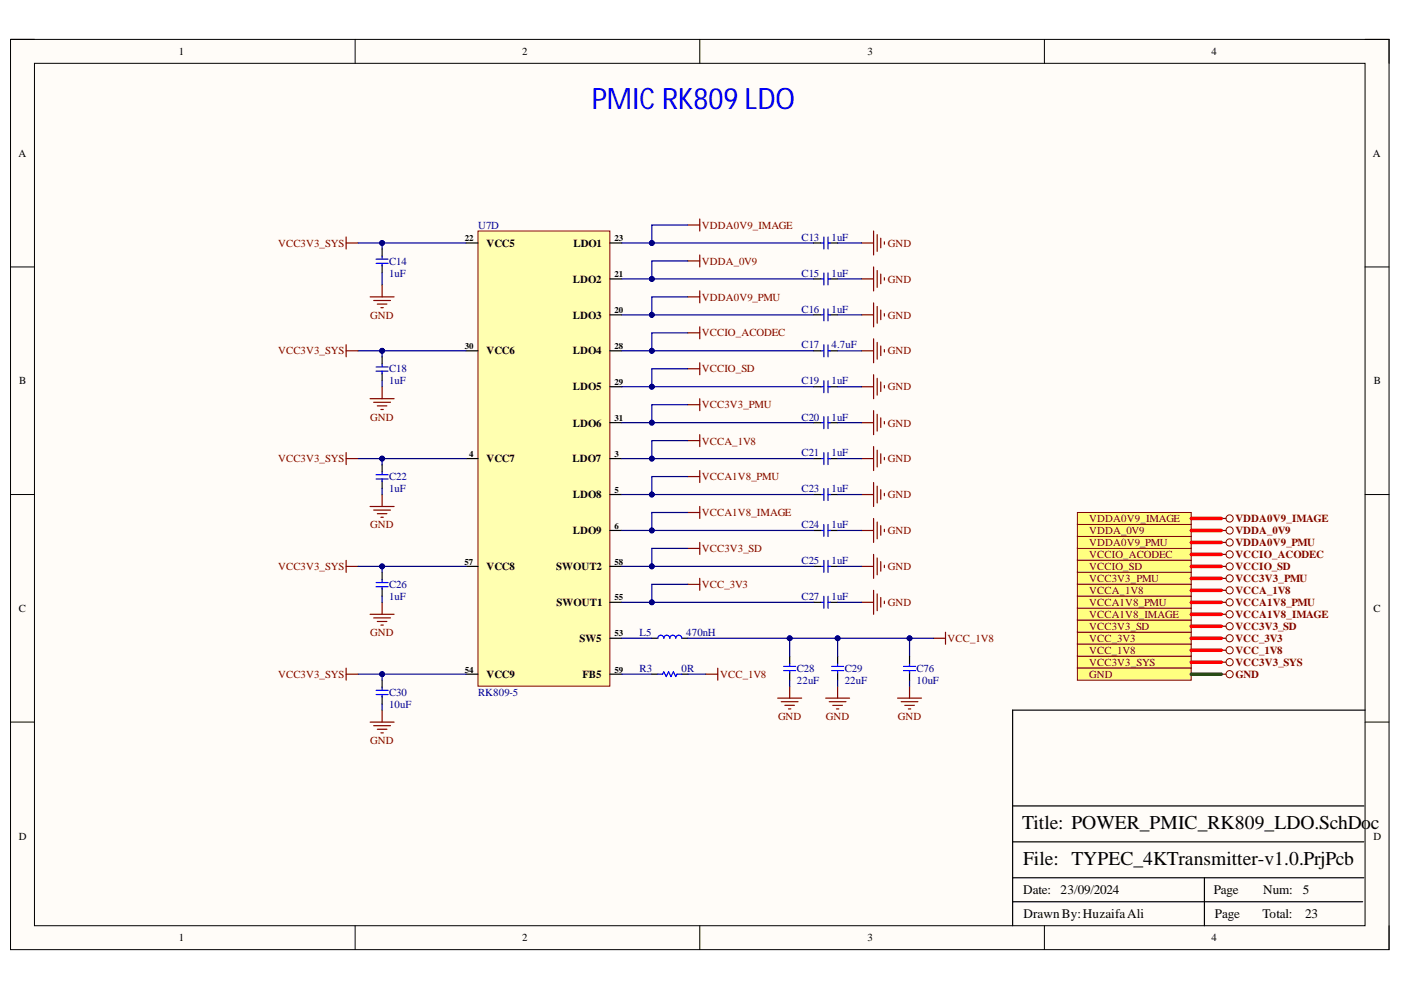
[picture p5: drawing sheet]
<svg xmlns="http://www.w3.org/2000/svg" width="297mm" height="210mm" viewBox="0 0 297 210" stroke-linecap="round" stroke-linejoin="round" font-family="sans-serif">
<defs><g id="words">
<text font-size="6.3" fill="#00f" x="125.5" y="23.2">PMIC RK809 LDO</text>
<g font-size="4.1">
<text x="216.7" y="175.8">Title: POWER_PMIC_RK809_LDO.SchDoc</text>
<text x="216.9" y="183.4">File: TYPEC_4KTransmitter-v1.0.PrjPcb</text>
</g>
<g font-size="2.8">
<text x="216.9" y="189.6">Date:</text>
<text x="224.9" y="189.6">23/09/2024</text>
<text x="257.3" y="189.6">Page</text>
<text x="267.8" y="189.6">Num:</text>
<text x="276.2" y="189.6">5</text>
<text x="217" y="194.7">DrawnBy:HuzaifaAli</text>
<text x="257.6" y="194.7">Page</text>
<text x="267.7" y="194.7">Total:</text>
<text x="276.7" y="194.7">23</text>
</g>
<g font-size="2.3">
<text x="37.9" y="11.7">1</text>
<text x="110.7" y="11.7">2</text>
<text x="183.9" y="11.7">3</text>
<text x="256.8" y="11.7">4</text>
<text x="3.9" y="33.3">A</text>
<text x="291.1" y="33.3">A</text>
<text x="103.1" y="52.3">VCC5</text>
<text x="121.6" y="52.3">LDO1</text>
<text x="121.5" y="59.9">LDO2</text>
<text x="121.5" y="67.5">LDO3</text>
<text x="103.1" y="75.1">VCC6</text>
<text x="121.5" y="75.1">LDO4</text>
<text x="4.1" y="81.5">B</text>
<text x="121.5" y="82.8">LDO5</text>
<text x="291.3" y="81.5">B</text>
<text x="121.5" y="90.4">LDO6</text>
<text x="103.1" y="98.1">VCC7</text>
<text x="121.4" y="98.1">LDO7</text>
<text x="121.5" y="105.7">LDO8</text>
<text x="121.5" y="113.3">LDO9</text>
<text x="103.1" y="120.9">VCC8</text>
<text x="117.9" y="120.9">SWOUT2</text>
<text x="4" y="129.7">C</text>
<text x="118" y="128.5">SWOUT1</text>
<text x="291.2" y="129.7">C</text>
<text x="122.8" y="136.1">SW5</text>
<text x="103.1" y="143.7">VCC9</text>
<text x="123.5" y="143.7">FB5</text>
<text x="4" y="178">D</text>
<text x="291.2" y="178">D</text>
<text x="37.9" y="199.6">1</text>
<text x="110.7" y="199.6">2</text>
<text x="183.9" y="199.6">3</text>
<text x="256.8" y="199.6">4</text>
</g>
<g font-size="2.3" fill="#800000">
<text x="59" y="52.3">VCC3V3_SYS</text>
<text x="148.8" y="48.5">VDDA0V9_IMAGE</text>
<text x="188.2" y="52.3">GND</text>
<text x="148.8" y="56.1">VDDA_0V9</text>
<text x="188.2" y="59.9">GND</text>
<text x="148.8" y="63.7">VDDA0V9_PMU</text>
<text x="78.5" y="67.5">GND</text>
<text x="148.8" y="71.3">VCCIO_ACODEC</text>
<text x="188.2" y="67.5">GND</text>
<text x="59" y="75.1">VCC3V3_SYS</text>
<text x="188.2" y="75.1">GND</text>
<text x="148.8" y="78.9">VCCIO_SD</text>
<text x="188.2" y="82.8">GND</text>
<text x="78.5" y="89.2">GND</text>
<text x="148.8" y="86.6">VCC3V3_PMU</text>
<text x="148.8" y="94.2">VCCA_1V8</text>
<text x="188.2" y="90.4">GND</text>
<text x="59" y="98.1">VCC3V3_SYS</text>
<text x="148.8" y="101.9">VCCA1V8_PMU</text>
<text x="188.2" y="98.1">GND</text>
<text x="188.2" y="105.7">GND</text>
<text x="78.5" y="112">GND</text>
<text x="148.8" y="109.5">VCCA1V8_IMAGE</text>
<text x="188.2" y="113.3">GND</text>
<text x="231" y="110.7">VDDA0V9_IMAGE</text>
<text x="231" y="113.3">VDDA_0V9</text>
<text x="261.9" y="110.7">VDDA0V9_IMAGE</text>
<text x="261.9" y="113.3">VDDA_0V9</text>
<text x="148.8" y="117.1">VCC3V3_SD</text>
<text x="231" y="115.8">VDDA0V9_PMU</text>
<text x="231" y="118.3">VCCIO_ACODEC</text>
<text x="261.9" y="115.8">VDDA0V9_PMU</text>
<text x="261.9" y="118.3">VCCIO_ACODEC</text>
<text x="59" y="120.9">VCC3V3_SYS</text>
<text x="148.8" y="124.7">VCC_3V3</text>
<text x="188.2" y="120.9">GND</text>
<text x="231" y="120.9">VCCIO_SD</text>
<text x="231" y="123.4">VCC3V3_PMU</text>
<text x="231" y="125.9">VCCA_1V8</text>
<text x="261.9" y="120.9">VCCIO_SD</text>
<text x="261.9" y="123.4">VCC3V3_PMU</text>
<text x="261.9" y="125.9">VCCA_1V8</text>
<text x="188.2" y="128.5">GND</text>
<text x="231" y="128.5">VCCA1V8_PMU</text>
<text x="231" y="131">VCCA1V8_IMAGE</text>
<text x="261.9" y="128.5">VCCA1V8_PMU</text>
<text x="261.9" y="131">VCCA1V8_IMAGE</text>
<text x="78.5" y="134.8">GND</text>
<text x="200.9" y="136.1">VCC_1V8</text>
<text x="231" y="136.1">VCC_3V3</text>
<text x="231" y="133.6">VCC3V3_SD</text>
<text x="261.9" y="136.1">VCC_3V3</text>
<text x="261.9" y="133.6">VCC3V3_SD</text>
<text x="59" y="143.7">VCC3V3_SYS</text>
<text x="152.7" y="143.7">VCC_1V8</text>
<text x="231" y="141.2">VCC3V3_SYS</text>
<text x="231" y="143.7">GND</text>
<text x="231" y="138.6">VCC_1V8</text>
<text x="261.9" y="141.2">VCC3V3_SYS</text>
<text x="261.9" y="143.7">GND</text>
<text x="261.9" y="138.6">VCC_1V8</text>
<text x="165" y="152.7">GND</text>
<text x="175.1" y="152.7">GND</text>
<text x="190.3" y="152.7">GND</text>
<text x="78.5" y="157.7">GND</text>
</g>
<g font-size="2.3" fill="#000080">
<text x="101.3" y="48.5">U7D</text>
<text x="170" y="51.1">C13</text>
<text x="176.3" y="51.1">1uF</text>
<text x="82.5" y="56.1">C14</text>
<text x="82.5" y="58.7">1uF</text>
<text x="170" y="58.7">C15</text>
<text x="176.3" y="58.7">1uF</text>
<text x="170" y="66.3">C16</text>
<text x="176.3" y="66.3">1uF</text>
<text x="170" y="73.9">C17</text>
<text x="176.3" y="73.9">4.7uF</text>
<text x="82.5" y="78.9">C18</text>
<text x="82.5" y="81.5">1uF</text>
<text x="170" y="81.5">C19</text>
<text x="176.3" y="81.5">1uF</text>
<text x="170" y="89.2">C20</text>
<text x="176.3" y="89.2">1uF</text>
<text x="82.5" y="101.9">C22</text>
<text x="170" y="96.8">C21</text>
<text x="176.3" y="96.8">1uF</text>
<text x="82.5" y="104.4">1uF</text>
<text x="170" y="104.4">C23</text>
<text x="176.3" y="104.4">1uF</text>
<text x="170" y="112">C24</text>
<text x="176.3" y="112">1uF</text>
<text x="170" y="119.6">C25</text>
<text x="176.3" y="119.6">1uF</text>
<text x="82.5" y="124.7">C26</text>
<text x="82.5" y="127.2">1uF</text>
<text x="170" y="127.2">C27</text>
<text x="176.3" y="127.2">1uF</text>
<text x="135.6" y="134.8">L5</text>
<text x="145.5" y="134.8">470nH</text>
<text x="135.6" y="142.4">R3</text>
<text x="144.5" y="142.4">0R</text>
<text x="168.9" y="142.4">C28</text>
<text x="179.1" y="142.4">C29</text>
<text x="194.3" y="142.4">C76</text>
<text x="82.5" y="147.5">C30</text>
<text x="101.3" y="147.5">RK809-5</text>
<text x="168.9" y="145">22uF</text>
<text x="179.1" y="145">22uF</text>
<text x="194.3" y="145">10uF</text>
<text x="82.5" y="150.1">10uF</text>
</g>
<g font-size="1.9">
<text x="98.6" y="51.1">22</text>
<text x="130.3" y="51.1">23</text>
<text x="130.3" y="58.7">21</text>
<text x="130.3" y="66.4">20</text>
<text x="98.6" y="74">30</text>
<text x="130.3" y="74">28</text>
<text x="130.3" y="81.7">29</text>
<text x="130.3" y="89.3">31</text>
<text x="99.5" y="96.9">4</text>
<text x="130.3" y="96.9">3</text>
<text x="130.3" y="104.5">5</text>
<text x="130.3" y="112.1">6</text>
<text x="98.5" y="119.7">57</text>
<text x="130.3" y="119.7">58</text>
<text x="130.3" y="127.3">55</text>
<text x="130.3" y="134.9">53</text>
<text x="98.6" y="142.6">54</text>
<text x="130.3" y="142.6">59</text>
</g>
</g></defs>
<path d="M2.2 8.4h292.3v192.9h-292.3z" fill-rule="evenodd" fill="#fffcf8"/>
<path d="M2.2 8.4h292.3v192.9h-292.3z" fill="none" stroke="#000" stroke-width=".21"/>
<path d="M7.3 13.4h282.1v182.9h-282.1z" fill-rule="evenodd" fill="#fffcf8"/>
<g fill="none" stroke="#000" stroke-width=".21">
<path d="M2.2 8.3h5.1M7.3 13.4h282.1v182.9h-282.1zM75.3 8.3v5.1M148.4 8.3v5.1M221.4 8.4v5M289.4 8.4h5.1v5M2.2 56.6h5.1M289.4 56.6h5.1M2.2 104.9h5.1M289.4 104.9h5.1M2.2 153.1h5.1M289.4 153.1h5.1"/>
<path d="M75.3 196.3v5M148.4 196.3v5M221.4 196.3v5M294.5 196.3v5"/>
</g>
<g fill="none" stroke="#000" stroke-width=".25">
<path d="M81 52.8v1.5M81 56.2v1.7M172.5 51.5h1.5M172.5 59.1h1.5M175.9 51.5h1.7M175.9 59.1h1.7M81 75.6v1.6M81 79.1v1.6M172.5 66.8h1.5M175.9 66.8h1.7M81 98.5v1.5M172.5 82h1.5"/>
<path d="M172.5 89.6h1.5M172.5 97.2h1.5M175.9 82h1.7M175.9 89.6h1.7M175.9 97.2h1.7M81 101.9v1.7M172.5 104.9h1.5M172.5 112.5h1.5M175.9 104.9h1.7M175.9 112.5h1.7M81 121.4v1.5M81 124.8v1.6"/>
<path d="M138.2 135.3h1.3M144.6 135.3h1.2M167.4 139.1v1.6M172.5 120.1h1.5M172.5 127.7h1.5M175.9 120.1h1.7M175.9 127.7h1.7M177.6 139.1v1.6M138.2 142.9h1.3M144.6 142.9h1.2M167.4 142.6v1.6M177.6 142.6v1.6"/>
<path d="M289.4 150.6h-74.7v45.7M214.7 178.5h74.5M214.7 170.9h74.5M214.7 191.2h74.2M214.7 186.1h74.5M255.4 186.1v10.2"/>
</g>
<g fill="none" stroke="#00f" stroke-width=".25">
<path d="M79.7 55.8h2.6M79.7 54.9h2.6M81 54.3v.5M81 55.8v.5M174 51.5h.5M174 59.1h.5M174.7 50.2v2.6M174.7 57.9v2.5M175.6 51.5h.5M175.6 50.2v2.6M175.6 57.9v2.5M175.6 59.1h.5"/>
<path d="M79.7 78.7h2.6M79.7 77.8h2.6M81 77.2v.5M81 78.7v.5M174 66.8h.5M174.7 65.5v2.5M175.6 65.5v2.5M175.6 66.8h.5M174 82h.5M174 89.6h.5M174 97.2h.5M174.7 80.7v2.6"/>
<path d="M174.7 88.3v2.6M174.7 96v2.5M175.6 80.7v2.6M175.6 88.3v2.6M175.6 96v2.5M175.6 82h.5M175.6 89.6h.5M175.6 97.2h.5M79.7 101.5h2.6M79.7 100.7h2.6M81 100v.5M81 101.5v.6"/>
<path d="M174 104.9h.5M174 112.5h.5M174.7 103.6v2.5M174.7 111.2v2.5M174.7 118.8v2.6M175.6 103.6v2.5M175.6 111.2v2.5M175.6 118.8v2.6M175.6 104.9h.5M175.6 112.5h.5M79.7 124.4h2.6M79.7 123.5h2.6"/>
<path d="M81 122.9v.5M81 124.4v.5M139.5 135.3a.64 .64 0 0 1 .6-.6 .64 .64 0 0 1 .6 .6 .63 .63 0 0 1 .7-.6 .63 .63 0 0 1 .6 .6 .63 .63 0 0 1 .6-.6 .63 .63 0 0 1 .7 .6 .64 .64 0 0 1 .6-.6 .64 .64 0 0 1 .7 .6M174 120.1h.5M174 127.7h.5M174.7 126.4v2.6M175.6 126.4v2.6M175.6 120.1h.5M175.6 127.7h.5M139.5 142.9h1l.2-.5 .5 1 .6-1 .5 1 .5-1 .5 1 .2-.5h1.1M166.2 142.2h2.5M166.2 141.3h2.5"/>
<path d="M167.4 140.7v.5M167.4 142.2v.5M176.3 141.3h2.6M176.3 142.2h2.6M177.6 140.7v.5M177.6 142.2v.5"/>
</g>
<g fill="none" stroke="#800000" stroke-width=".25">
<path d="M145.8 55.3h2.6M145.8 47.7h2.6M148.4 46.4v2.6M148.4 54.1v2.5M182.7 51.5h2.5M182.7 59.1h2.5M185.2 49v5.1M185.2 56.6v5.1M186 49.7v3.6M186 57.4v3.5M186.7 50.5v2M186.7 58.1v2.1"/>
<path d="M187.5 51.3v.5M187.5 58.9v.5M78.5 62.9h5.1M79.2 63.7h3.6M80 64.5h2M80.8 65.2h.5M81 60.4v2.5M145.8 62.9h2.6M145.8 70.6h2.6M145.8 78.2h2.6M148.4 61.7v2.5M148.4 69.3v2.5"/>
<path d="M148.4 76.9v2.6M182.7 66.8h2.5M182.7 74.4h2.5M185.2 64.2v5.1M185.2 71.8v5.1M185.2 79.5v5M186 65v3.5M186 72.6v3.6M186.7 65.7v2.1M186.7 73.4v2M187.5 66.5v.5M187.5 74.1v.5"/>
<path d="M78.5 84.5h5.1M79.2 85.3h3.6M80 86.1h2M80.8 86.8h.5M81 82v2.5M145.8 85.8h2.6M145.8 93.4h2.6M148.4 84.5v2.6M148.4 92.1v2.6M148.4 99.8v2.5M182.7 82h2.5M182.7 89.6h2.5"/>
<path d="M182.7 97.2h2.5M185.2 87.1v5.1M185.2 94.7v5.1M186 80.2v3.6M186 87.8v3.6M186 95.5v3.5M186.7 81v2M186.7 88.6v2M186.7 96.2v2.1M187.5 81.7v.6M187.5 89.4v.5M187.5 97v.5"/>
<path d="M73.4 118.8v2.6M78.5 107.4h5.1M79.2 108.2h3.6M80 108.9h2M80.8 109.7h.5M81 104.9v2.5M145.8 101h2.6M145.8 108.7h2.6M145.8 116.3h2.6M148.4 107.4v2.5M148.4 115v2.5M182.7 104.9h2.5"/>
<path d="M182.7 112.5h2.5M185.2 102.3v5.1M185.2 109.9v5.1M185.2 117.5v5.1M186 103.1v3.5M186 110.7v3.5M186 118.3v3.6M186.7 103.8v2.1M186.7 111.4v2.1M186.7 119.1v2M187.5 104.6v.5M187.5 112.2v.5"/>
<path d="M187.5 119.8v.5M73.4 120.1h2.5M78.5 130.2h5.1M79.2 131h3.6M80 131.8h2M80.8 132.5h.5M81 127.7v2.5M145.8 123.9h2.6M148.4 122.6v2.6M182.7 120.1h2.5M182.7 127.7h2.5M185.2 125.2v5"/>
<path d="M186 125.9v3.6M186.7 126.7v2M187.5 127.5v.5M197.9 135.3h2.6M200.5 134.1v2.5M73.4 141.7v2.5M73.4 142.9h2.5M78.5 153.1h5.1M79.2 153.9h3.6M80 154.6h2M80.8 155.4h.5M81 150.6v2.5"/>
<path d="M164.9 148h5.1M165.6 148.8h3.6M166.4 149.5h2M167.2 150.3h.5M167.4 145.5v2.5M175.1 148h5M175.8 148.8h3.6M176.6 149.6h2M177.3 150.3h.5M177.6 145.5v2.5"/>
</g>
<path d="M228.4 108.7h24.2v2.5h-24.2z" fill-rule="evenodd" fill="#ffff80"/>
<path d="M228.4 108.7h24.2v2.5h-24.2z" fill="none" stroke="#800000" stroke-width=".21"/>
<path d="M228.4 111.2h24.2v2.5h-24.2z" fill-rule="evenodd" fill="#ffff80"/>
<path d="M228.4 111.2h24.2v2.5h-24.2z" fill="none" stroke="#800000" stroke-width=".21"/>
<path d="M228.4 113.7h24.2v2.6h-24.2z" fill-rule="evenodd" fill="#ffff80"/>
<path d="M228.4 113.7h24.2v2.6h-24.2z" fill="none" stroke="#800000" stroke-width=".21"/>
<path d="M228.4 116.3h24.2v2.5h-24.2z" fill-rule="evenodd" fill="#ffff80"/>
<path d="M228.4 116.3h24.2v2.5h-24.2z" fill="none" stroke="#800000" stroke-width=".21"/>
<path d="M228.4 118.8h24.2v2.6h-24.2z" fill-rule="evenodd" fill="#ffff80"/>
<path d="M228.4 118.8h24.2v2.6h-24.2z" fill="none" stroke="#800000" stroke-width=".21"/>
<path d="M228.4 121.4h24.2v2.5h-24.2z" fill-rule="evenodd" fill="#ffff80"/>
<path d="M228.4 121.4h24.2v2.5h-24.2z" fill="none" stroke="#800000" stroke-width=".21"/>
<path d="M228.4 123.9h24.2v2.5h-24.2z" fill-rule="evenodd" fill="#ffff80"/>
<path d="M228.4 123.9h24.2v2.5h-24.2z" fill="none" stroke="#800000" stroke-width=".21"/>
<path d="M228.4 126.4h24.2v2.6h-24.2z" fill-rule="evenodd" fill="#ffff80"/>
<path d="M228.4 126.4h24.2v2.6h-24.2z" fill="none" stroke="#800000" stroke-width=".21"/>
<path d="M228.4 129h24.2v2.5h-24.2z" fill-rule="evenodd" fill="#ffff80"/>
<path d="M228.4 129h24.2v2.5h-24.2z" fill="none" stroke="#800000" stroke-width=".21"/>
<path d="M228.4 134.1h24.2v2.5h-24.2z" fill-rule="evenodd" fill="#ffff80"/>
<g fill="none" stroke="#800000" stroke-width=".21">
<path d="M228.4 134.1h24.2v2.5h-24.2z"/>
<circle cx="260.7" cy="109.9" r=".76"/>
<circle cx="260.7" cy="117.5" r=".76"/>
<circle cx="260.7" cy="115" r=".76"/>
<circle cx="260.7" cy="112.5" r=".76"/>
<circle cx="260.7" cy="135.3" r=".76"/>
<circle cx="260.7" cy="120.1" r=".76"/>
<circle cx="260.7" cy="127.7" r=".76"/>
<circle cx="260.7" cy="125.2" r=".76"/>
<circle cx="260.7" cy="130.2" r=".76"/>
<circle cx="260.7" cy="122.6" r=".76"/>
</g>
<path d="M258.9 109.9h1M258.9 112.5h1M258.9 115h1M258.9 117.5h1M258.9 120.1h1M258.9 122.6h1M258.9 125.2h1M258.9 127.7h1M258.9 130.2h1M258.9 135.3h1" fill="none" stroke="#800000" stroke-width=".25"/>
<path d="M228.4 139.1h24.2v2.6h-24.2z" fill-rule="evenodd" fill="#ffff80"/>
<g fill="none" stroke="#800000" stroke-width=".21">
<path d="M228.4 139.1h24.2v2.6h-24.2z"/>
<circle cx="260.7" cy="140.4" r=".76"/>
</g>
<path d="M258.9 140.4h1" fill="none" stroke="#800000" stroke-width=".25"/>
<path d="M228.4 141.7h24.2v2.5h-24.2z" fill-rule="evenodd" fill="#ffff80"/>
<g fill="none" stroke="#800000" stroke-width=".21">
<path d="M228.4 141.7h24.2v2.5h-24.2z"/>
<circle cx="260.7" cy="142.9" r=".76"/>
</g>
<path d="M258.9 142.9h1" fill="none" stroke="#800000" stroke-width=".25"/>
<path d="M228.4 131.5h24.2v2.6h-24.2z" fill-rule="evenodd" fill="#ffff80"/>
<g fill="none" stroke="#800000" stroke-width=".21">
<path d="M228.4 131.5h24.2v2.6h-24.2z"/>
<circle cx="260.7" cy="132.8" r=".76"/>
</g>
<path d="M258.9 132.8h1" fill="none" stroke="#800000" stroke-width=".25"/>
<path d="M101.3 49h28v96.5h-28z" fill-rule="evenodd" fill="#ffffb0"/>
<path d="M101.3 49h28v96.5h-28z" fill="none" stroke="#800000" stroke-width=".21"/>
<g fill="none" stroke="#000" stroke-width=".25">
<path d="M98.8 51.5h2.5M129.3 59.1h2.5M129.3 51.5h2.5M98.8 74.4h2.5M129.3 66.8h2.5M129.3 74.4h2.5M98.8 97.2h2.5M129.3 97.2h2.5M129.3 82h2.5M129.3 89.6h2.5M129.3 104.9h2.5M129.3 112.5h2.5"/>
<path d="M98.8 120.1h2.5M129.3 135.3h2.5M129.3 127.7h2.5M129.3 120.1h2.5M98.8 142.9h2.5M129.3 142.9h2.5"/>
</g>
<path d="M73.4 50.2v2.6M73.4 51.5h2.5M73.4 73.1v2.5M73.4 74.4h2.5M73.4 96v2.5M73.4 97.2h2.5M149.6 142.9h2.6M152.2 141.7v2.5" fill="none" stroke="#800000" stroke-width=".25"/>
<path d="M228.4 136.6h24.2v2.5h-24.2z" fill-rule="evenodd" fill="#ffff80"/>
<g fill="none" stroke="#800000" stroke-width=".21">
<path d="M228.4 136.6h24.2v2.5h-24.2z"/>
<circle cx="260.7" cy="137.9" r=".76"/>
</g>
<path d="M258.9 137.9h1M190.3 148h5.1M191.1 148.8h3.5M191.8 149.6h2.1M192.6 150.3h.5M192.8 145.5v2.5" fill="none" stroke="#800000" stroke-width=".25"/>
<path d="M172.5 74.4h1.5M175.9 74.4h1.7M81 144.2v1.5M81 147.6v1.7" fill="none" stroke="#000" stroke-width=".25"/>
<path d="M174 74.4h.5M174.7 73.1v2.6M175.6 74.4h.5M175.6 73.1v2.6M79.7 147.3h2.6M79.7 146.4h2.6M81 145.7v.5M81 147.3v.5" fill="none" stroke="#00f" stroke-width=".25"/>
<g fill="none" stroke="#000080" stroke-width=".25">
<path d="M81 57.9v2.5M177.6 51.5h5.1M177.6 59.1h5.1M177.6 66.8h5.1M177.6 74.4h5.1M81 80.7v1.3M177.6 82h5.1M177.6 89.6h5.1M177.6 97.2h5.1M81 103.6v1.3M177.6 104.9h5.1M177.6 112.5h5.1"/>
<path d="M81 126.4v1.3M131.8 135.3h6.4M167.4 135.3v3.8M177.6 120.1h5.1M177.6 127.7h5.1M81 149.3v1.3"/>
</g>
<circle cx="167.4" cy="135.3" r=".51" fill="#000080"/>
<circle cx="167.4" cy="135.3" r=".51" fill="none" stroke="#000080" stroke-width=".21"/>
<path d="M177.6 135.3v3.8M167.4 144.2v1.3" fill="none" stroke="#000080" stroke-width=".25"/>
<circle cx="177.6" cy="135.3" r=".51" fill="#000080"/>
<circle cx="177.6" cy="135.3" r=".51" fill="none" stroke="#000080" stroke-width=".21"/>
<path d="M145.8 55.3h-7.6v3.8M131.8 142.9h6.4M177.6 144.2v1.3" fill="none" stroke="#000080" stroke-width=".25"/>
<circle cx="138.2" cy="59.1" r=".51" fill="#000080"/>
<circle cx="138.2" cy="59.1" r=".51" fill="none" stroke="#000080" stroke-width=".21"/>
<path d="M145.8 47.7h-7.6v3.8" fill="none" stroke="#000080" stroke-width=".25"/>
<circle cx="138.2" cy="51.5" r=".51" fill="#000080"/>
<circle cx="138.2" cy="51.5" r=".51" fill="none" stroke="#000080" stroke-width=".21"/>
<path d="M145.8 62.9h-7.6v3.9" fill="none" stroke="#000080" stroke-width=".25"/>
<circle cx="138.2" cy="66.8" r=".51" fill="#000080"/>
<circle cx="138.2" cy="66.8" r=".51" fill="none" stroke="#000080" stroke-width=".21"/>
<path d="M145.8 70.6h-7.6v3.8" fill="none" stroke="#000080" stroke-width=".25"/>
<circle cx="138.2" cy="74.4" r=".51" fill="#000080"/>
<circle cx="138.2" cy="74.4" r=".51" fill="none" stroke="#000080" stroke-width=".21"/>
<path d="M145.8 78.2h-7.6v3.8" fill="none" stroke="#000080" stroke-width=".25"/>
<circle cx="138.2" cy="82" r=".51" fill="#000080"/>
<circle cx="138.2" cy="82" r=".51" fill="none" stroke="#000080" stroke-width=".21"/>
<path d="M145.8 85.8h-7.6v3.8" fill="none" stroke="#000080" stroke-width=".25"/>
<circle cx="138.2" cy="89.6" r=".51" fill="#000080"/>
<circle cx="138.2" cy="89.6" r=".51" fill="none" stroke="#000080" stroke-width=".21"/>
<path d="M145.8 93.4h-7.6v3.8" fill="none" stroke="#000080" stroke-width=".25"/>
<circle cx="138.2" cy="97.2" r=".51" fill="#000080"/>
<circle cx="138.2" cy="97.2" r=".51" fill="none" stroke="#000080" stroke-width=".21"/>
<path d="M145.8 101h-7.6v3.9" fill="none" stroke="#000080" stroke-width=".25"/>
<circle cx="138.2" cy="104.9" r=".51" fill="#000080"/>
<circle cx="138.2" cy="104.9" r=".51" fill="none" stroke="#000080" stroke-width=".21"/>
<path d="M145.8 108.7h-7.6v3.8" fill="none" stroke="#000080" stroke-width=".25"/>
<circle cx="138.2" cy="112.5" r=".51" fill="#000080"/>
<circle cx="138.2" cy="112.5" r=".51" fill="none" stroke="#000080" stroke-width=".21"/>
<path d="M145.8 116.3h-7.6v3.8" fill="none" stroke="#000080" stroke-width=".25"/>
<circle cx="138.2" cy="120.1" r=".51" fill="#000080"/>
<circle cx="138.2" cy="120.1" r=".51" fill="none" stroke="#000080" stroke-width=".21"/>
<path d="M145.8 123.9h-7.6v3.8" fill="none" stroke="#000080" stroke-width=".25"/>
<circle cx="138.2" cy="127.7" r=".51" fill="#000080"/>
<circle cx="138.2" cy="127.7" r=".51" fill="none" stroke="#000080" stroke-width=".21"/>
<path d="M252.6 109.9h6.3M252.6 112.5h6.3M252.6 115h6.3M252.6 117.5h6.3M252.6 120.1h6.3M252.6 122.6h6.3M252.6 125.2h6.3M252.6 127.7h6.3M252.6 130.2h6.3M252.6 135.3h6.3M252.6 132.8h6.3M252.6 140.4h6.3" fill="none" stroke="#f00" stroke-width=".76"/>
<path d="M252.6 142.9h6.3" fill="none" stroke="#274e13" stroke-width=".76"/>
<path d="M131.8 127.7h40.7" fill="none" stroke="#000080" stroke-width=".25"/>
<circle cx="138.2" cy="127.7" r=".51" fill="#000080"/>
<circle cx="138.2" cy="127.7" r=".51" fill="none" stroke="#000080" stroke-width=".21"/>
<path d="M131.8 120.1h40.7" fill="none" stroke="#000080" stroke-width=".25"/>
<circle cx="138.2" cy="120.1" r=".51" fill="#000080"/>
<circle cx="138.2" cy="120.1" r=".51" fill="none" stroke="#000080" stroke-width=".21"/>
<path d="M131.8 112.5h40.7" fill="none" stroke="#000080" stroke-width=".25"/>
<circle cx="138.2" cy="112.5" r=".51" fill="#000080"/>
<circle cx="138.2" cy="112.5" r=".51" fill="none" stroke="#000080" stroke-width=".21"/>
<path d="M131.8 104.9h40.7" fill="none" stroke="#000080" stroke-width=".25"/>
<circle cx="138.2" cy="104.9" r=".51" fill="#000080"/>
<circle cx="138.2" cy="104.9" r=".51" fill="none" stroke="#000080" stroke-width=".21"/>
<path d="M131.8 97.2h40.7" fill="none" stroke="#000080" stroke-width=".25"/>
<circle cx="138.2" cy="97.2" r=".51" fill="#000080"/>
<circle cx="138.2" cy="97.2" r=".51" fill="none" stroke="#000080" stroke-width=".21"/>
<path d="M131.8 89.6h40.7" fill="none" stroke="#000080" stroke-width=".25"/>
<circle cx="138.2" cy="89.6" r=".51" fill="#000080"/>
<circle cx="138.2" cy="89.6" r=".51" fill="none" stroke="#000080" stroke-width=".21"/>
<path d="M131.8 82h40.7" fill="none" stroke="#000080" stroke-width=".25"/>
<circle cx="138.2" cy="82" r=".51" fill="#000080"/>
<circle cx="138.2" cy="82" r=".51" fill="none" stroke="#000080" stroke-width=".21"/>
<path d="M131.8 74.4h40.7" fill="none" stroke="#000080" stroke-width=".25"/>
<circle cx="138.2" cy="74.4" r=".51" fill="#000080"/>
<circle cx="138.2" cy="74.4" r=".51" fill="none" stroke="#000080" stroke-width=".21"/>
<path d="M131.8 66.8h40.7" fill="none" stroke="#000080" stroke-width=".25"/>
<circle cx="138.2" cy="66.8" r=".51" fill="#000080"/>
<circle cx="138.2" cy="66.8" r=".51" fill="none" stroke="#000080" stroke-width=".21"/>
<path d="M131.8 59.1h40.7" fill="none" stroke="#000080" stroke-width=".25"/>
<circle cx="138.2" cy="59.1" r=".51" fill="#000080"/>
<circle cx="138.2" cy="59.1" r=".51" fill="none" stroke="#000080" stroke-width=".21"/>
<path d="M131.8 51.5h40.7" fill="none" stroke="#000080" stroke-width=".25"/>
<circle cx="138.2" cy="51.5" r=".51" fill="#000080"/>
<circle cx="138.2" cy="51.5" r=".51" fill="none" stroke="#000080" stroke-width=".21"/>
<path d="M81 142.9v1.3" fill="none" stroke="#000080" stroke-width=".25"/>
<circle cx="81" cy="142.9" r=".51" fill="#000080"/>
<circle cx="81" cy="142.9" r=".51" fill="none" stroke="#000080" stroke-width=".21"/>
<path d="M75.9 142.9h22.9" fill="none" stroke="#000080" stroke-width=".25"/>
<circle cx="81" cy="142.9" r=".51" fill="#000080"/>
<circle cx="81" cy="142.9" r=".51" fill="none" stroke="#000080" stroke-width=".21"/>
<path d="M81 120.1v1.3" fill="none" stroke="#000080" stroke-width=".25"/>
<circle cx="81" cy="120.1" r=".51" fill="#000080"/>
<circle cx="81" cy="120.1" r=".51" fill="none" stroke="#000080" stroke-width=".21"/>
<path d="M75.9 120.1h22.9" fill="none" stroke="#000080" stroke-width=".25"/>
<circle cx="81" cy="120.1" r=".51" fill="#000080"/>
<circle cx="81" cy="120.1" r=".51" fill="none" stroke="#000080" stroke-width=".21"/>
<path d="M75.9 97.2h22.9" fill="none" stroke="#000080" stroke-width=".25"/>
<circle cx="81" cy="97.2" r=".51" fill="#000080"/>
<circle cx="81" cy="97.2" r=".51" fill="none" stroke="#000080" stroke-width=".21"/>
<path d="M81 97.2v1.3" fill="none" stroke="#000080" stroke-width=".25"/>
<circle cx="81" cy="97.2" r=".51" fill="#000080"/>
<circle cx="81" cy="97.2" r=".51" fill="none" stroke="#000080" stroke-width=".21"/>
<path d="M81 74.4v1.2" fill="none" stroke="#000080" stroke-width=".25"/>
<circle cx="81" cy="74.4" r=".51" fill="#000080"/>
<circle cx="81" cy="74.4" r=".51" fill="none" stroke="#000080" stroke-width=".21"/>
<path d="M75.9 74.4h22.9" fill="none" stroke="#000080" stroke-width=".25"/>
<circle cx="81" cy="74.4" r=".51" fill="#000080"/>
<circle cx="81" cy="74.4" r=".51" fill="none" stroke="#000080" stroke-width=".21"/>
<path d="M75.9 51.5h22.9" fill="none" stroke="#000080" stroke-width=".25"/>
<circle cx="81" cy="51.5" r=".51" fill="#000080"/>
<circle cx="81" cy="51.5" r=".51" fill="none" stroke="#000080" stroke-width=".21"/>
<path d="M81 51.5v1.3" fill="none" stroke="#000080" stroke-width=".25"/>
<circle cx="81" cy="51.5" r=".51" fill="#000080"/>
<circle cx="81" cy="51.5" r=".51" fill="none" stroke="#000080" stroke-width=".21"/>
<path d="M145.8 135.3h52.1" fill="none" stroke="#000080" stroke-width=".25"/>
<circle cx="167.4" cy="135.3" r=".51" fill="#000080"/>
<circle cx="167.4" cy="135.3" r=".51" fill="none" stroke="#000080" stroke-width=".21"/>
<circle cx="177.6" cy="135.3" r=".51" fill="#000080"/>
<circle cx="177.6" cy="135.3" r=".51" fill="none" stroke="#000080" stroke-width=".21"/>
<circle cx="192.8" cy="135.3" r=".51" fill="#000080"/>
<circle cx="192.8" cy="135.3" r=".51" fill="none" stroke="#000080" stroke-width=".21"/>
<path d="M192.8 135.3v3.8M145.8 142.9h3.8" fill="none" stroke="#000080" stroke-width=".25"/>
<path d="M252.6 137.9h6.3" fill="none" stroke="#f00" stroke-width=".76"/>
<circle cx="192.8" cy="135.3" r=".51" fill="#000080"/>
<circle cx="192.8" cy="135.3" r=".51" fill="none" stroke="#000080" stroke-width=".21"/>
<path d="M192.8 144.2v1.3" fill="none" stroke="#000080" stroke-width=".25"/>
<path d="M192.8 139.1v1.6M192.8 142.6v1.6" fill="none" stroke="#000" stroke-width=".25"/>
<path d="M191.6 142.2h2.5M191.6 141.3h2.5M192.8 140.7v.5M192.8 142.2v.5" fill="none" stroke="#00f" stroke-width=".25"/>
<use href="#words"/>
</svg>
